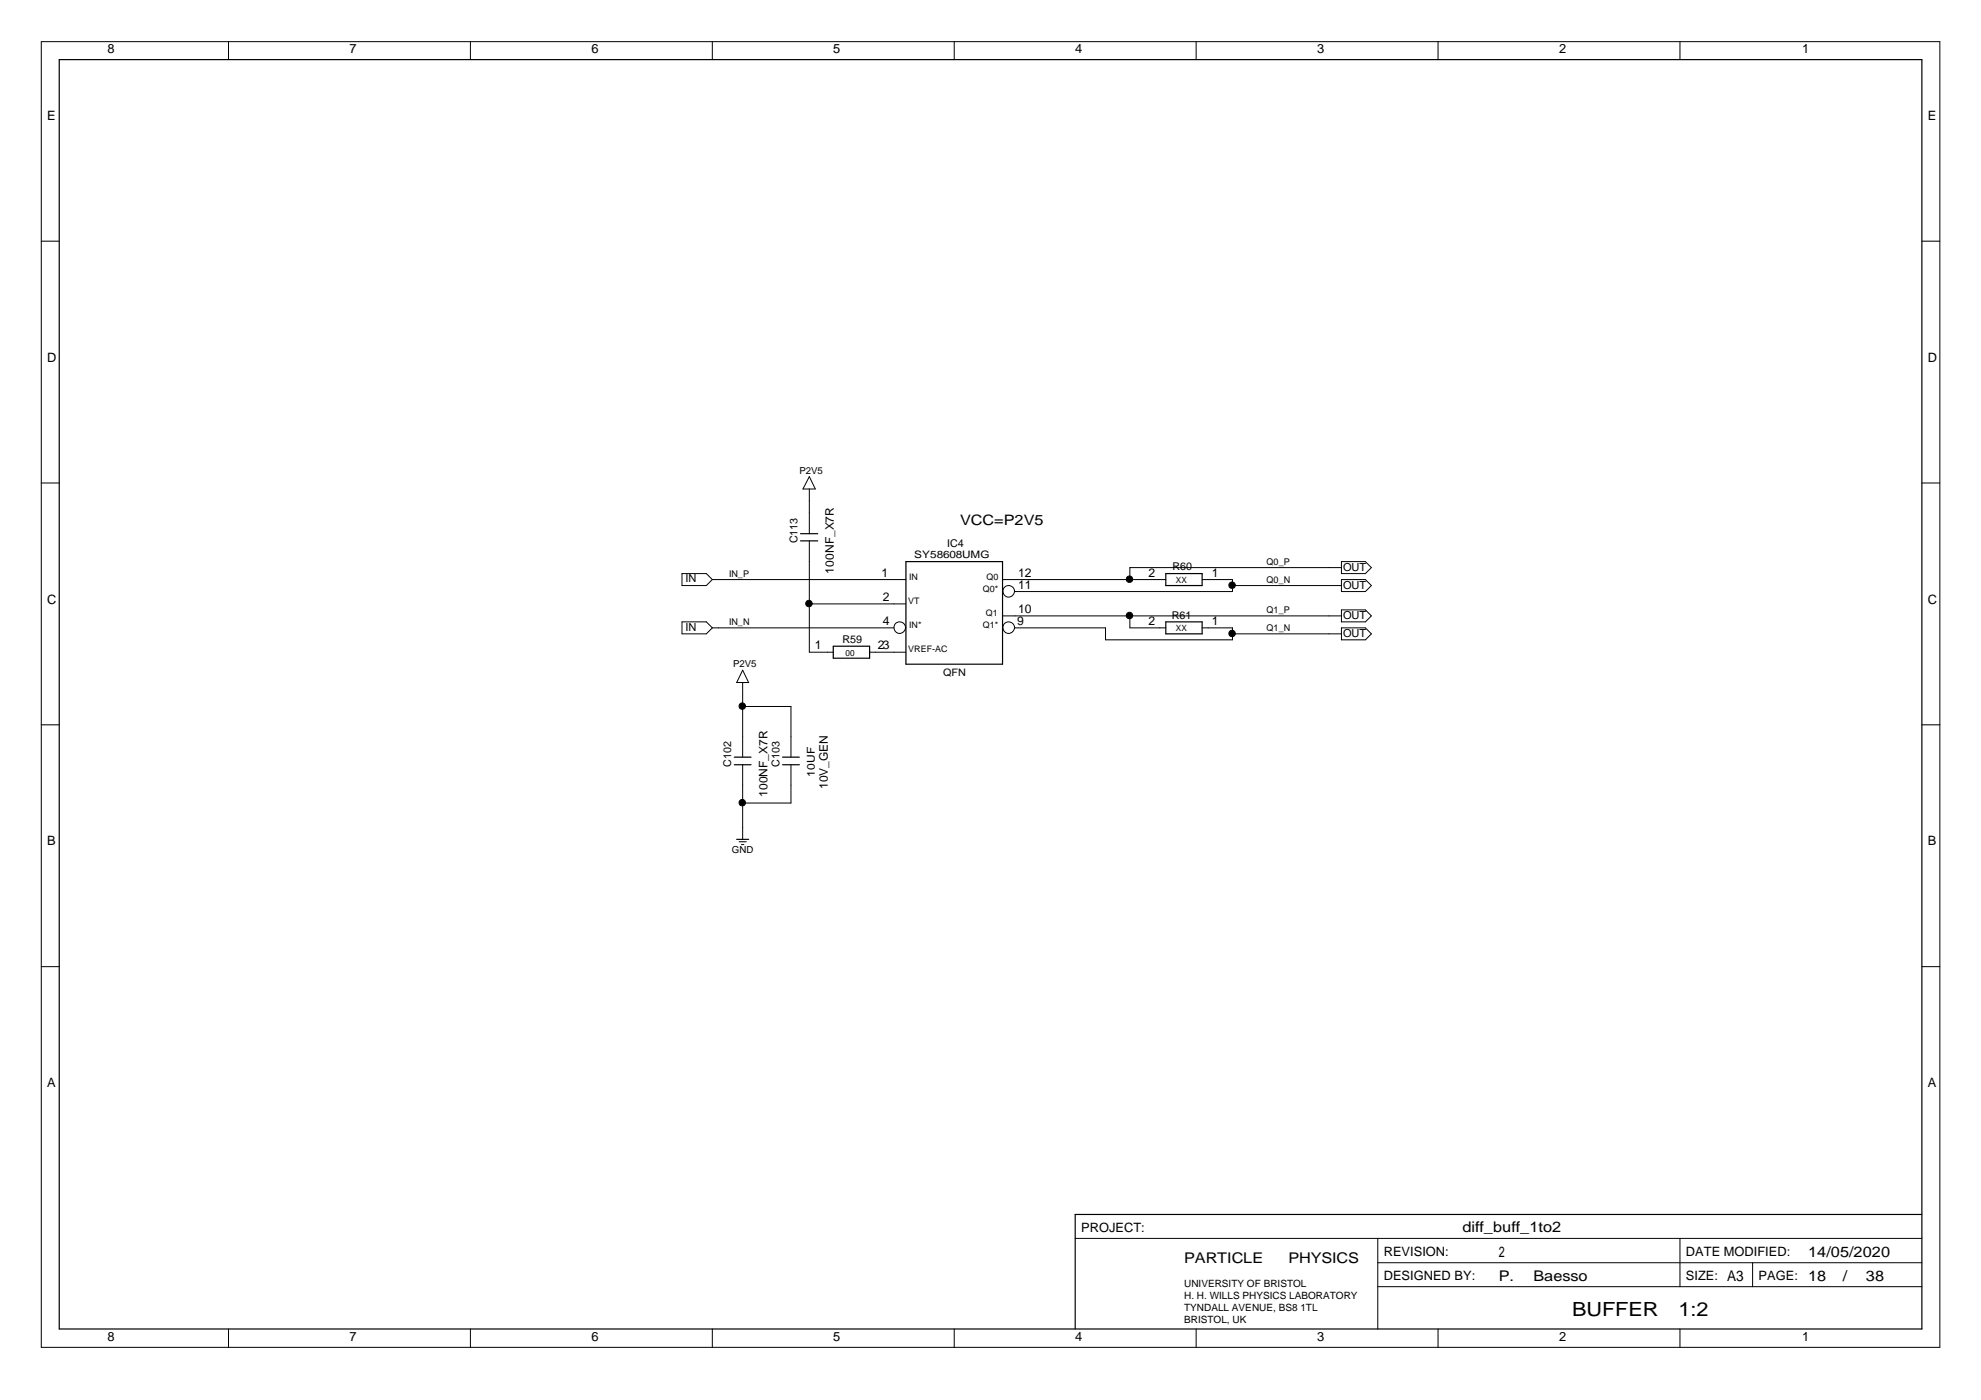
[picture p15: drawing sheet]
<svg xmlns="http://www.w3.org/2000/svg" width="420mm" height="297mm" viewBox="0 0 420 297" stroke-linecap="round" stroke-linejoin="round" font-family="sans-serif">
<defs><g id="words">
<g font-size="4.1">
<text x="333.5" y="279.2">BUFFER</text>
<text x="356" y="279.2">1:2</text>
</g>
<g font-size="3.1">
<text x="203.7" y="111.5">VCC=P2V5</text>
<text x="310.2" y="261.5">diff_buff_1to2</text>
<text x="251.2" y="267.9">PARTICLE</text>
<text x="273.3" y="267.9">PHYSICS</text>
<text x="317.9" y="266.6">2</text>
<text x="383.5" y="266.6">14/05/2020</text>
<text x="317.9" y="271.7">P.</text>
<text x="325.2" y="271.7">Baesso</text>
<text x="366.3" y="271.7">A3</text>
<text x="383.5" y="271.7">18</text>
<text x="390.9" y="271.7">/</text>
<text x="395.8" y="271.7">38</text>
</g>
<g font-size="2.7">
<text x="22.8" y="11.3">8</text>
<text x="74.1" y="11.3">7</text>
<text x="125.4" y="11.3">6</text>
<text x="176.7" y="11.3">5</text>
<text x="228" y="11.3">4</text>
<text x="279.3" y="11.3">3</text>
<text x="330.7" y="11.3">2</text>
<text x="382.2" y="11.3">1</text>
<text x="10" y="25.4">E</text>
<text x="408.9" y="25.4">E</text>
<text x="10" y="76.7">D</text>
<text x="408.9" y="76.7">D</text>
<text x="10" y="128">C</text>
<text x="408.9" y="128">C</text>
<text x="10" y="179.4">B</text>
<text x="408.9" y="179.4">B</text>
<text x="10" y="230.6">A</text>
<text x="408.9" y="230.6">A</text>
<text x="229.3" y="261.4">PROJECT:</text>
<text x="293.5" y="266.6">REVISION:</text>
<text x="357.6" y="266.6">DATE MODIFIED:</text>
<text x="293.5" y="271.6">DESIGNED BY:</text>
<text x="357.6" y="271.6">SIZE:</text>
<text x="373" y="271.6">PAGE:</text>
<text x="22.8" y="284.5">8</text>
<text x="74.1" y="284.5">7</text>
<text x="125.4" y="284.5">6</text>
<text x="176.7" y="284.5">5</text>
<text x="228" y="284.5">4</text>
<text x="279.3" y="284.5">3</text>
<text x="330.7" y="284.5">2</text>
<text x="382.2" y="284.5">1</text>
</g>
<g font-size="2.6">
<text x="187" y="122.4">1</text>
<text x="215.9" y="122.4">12</text>
<text x="215.9" y="124.9">11</text>
<text x="243.6" y="122.4">2</text>
<text x="257" y="122.4">1</text>
<text x="187.2" y="127.5">2</text>
<text x="215.9" y="130.1">10</text>
<text x="172.8" y="137.8">1</text>
<text x="186.2" y="137.8">23</text>
<text x="187.2" y="132.6">4</text>
<text x="215.8" y="132.6">9</text>
<text x="243.6" y="132.6">2</text>
<text x="257" y="132.6">1</text>
</g>
<g font-size="2.5">
<text x="176.8" y="121.7" transform="rotate(-90 176.8 121.7)">100NF_X7R</text>
<text x="175.5" y="167.4" transform="rotate(-90 175.5 167.4)">10V_GEN</text>
<text x="162.8" y="169.1" transform="rotate(-90 162.8 169.1)">100NF_X7R</text>
</g>
<g font-size="2.3">
<text x="169.1" y="115.3" transform="rotate(-90 169.1 115.3)">C113</text>
<text x="200.9" y="116">IC4</text>
<text x="145.4" y="123.6">IN</text>
<text x="248.7" y="121">R60</text>
<text x="284.9" y="125">OUT</text>
<text x="284.9" y="121.1">OUT</text>
<text x="248.5" y="131.3">R61</text>
<text x="284.9" y="131.4">OUT</text>
<text x="145.4" y="133.9">IN</text>
<text x="178.7" y="136.3">R59</text>
<text x="284.9" y="135.2">OUT</text>
<text x="155.1" y="162.8" transform="rotate(-90 155.1 162.8)">C102</text>
<text x="165.3" y="162.8" transform="rotate(-90 165.3 162.8)">C103</text>
<text x="172.8" y="164.8" transform="rotate(-90 172.8 164.8)">10UF</text>
</g>
<g font-size="2.2">
<text x="193.9" y="118.5">SY58608UMG</text>
<text x="200" y="143.4">QFN</text>
</g>
<g font-size="2.1">
<text x="251.2" y="273">UNIVERSITY OF BRISTOL</text>
<text x="251.2" y="275.6">H. H. WILLS PHYSICS LABORATORY</text>
<text x="251.2" y="278.2">TYNDALL AVENUE, BS8 1TL</text>
<text x="251.2" y="280.7">BRISTOL, UK</text>
</g>
<g font-size="2">
<text x="169.5" y="100.5">P2V5</text>
<text x="268.6" y="119.9">Q0_P</text>
<text x="154.6" y="122.5">IN_P</text>
<text x="268.6" y="123.7">Q0_N</text>
<text x="268.6" y="130.2">Q1_P</text>
<text x="154.6" y="132.7">IN_N</text>
<text x="268.6" y="134">Q1_N</text>
<text x="155.5" y="141.6">P2V5</text>
<text x="155.2" y="180.9">GND</text>
</g>
<g font-size="1.9">
<text x="192.8" y="123">IN</text>
<text x="208.5" y="125.5">Q0*</text>
<text x="209.2" y="123">Q0</text>
<text x="192.7" y="128.1">VT</text>
<text x="209.1" y="130.7">Q1</text>
<text x="192.8" y="133.2">IN*</text>
<text x="208.5" y="133.2">Q1*</text>
<text x="192.7" y="138.4">VREF-AC</text>
</g>
<g font-size="1.8">
<text x="249.4" y="123.7">XX</text>
<text x="249.4" y="134">XX</text>
<text x="179.4" y="139.1">00</text>
</g>
</g></defs>
<g fill="none" stroke="#000" stroke-width=".25">
<path d="M12.6 12.6h395v269.4h-395zM169.8 114.8h3.6M169.8 113.2h3.6M192.1 119.2h20.5v21.7h-20.5zM176.7 137.1h7.7v2.5h-7.7zM247.3 131.9h7.7v2.6h-7.7zM247.3 121.7h7.7v2.5h-7.7zM155.7 162.3h3.6M155.7 160.6h3.6M156.2 178.1h2.6M166 162.3h3.5M166 160.6h3.5"/>
<path d="M407.6 257.7h-179.6v24.3"/>
</g>
<g fill="none" stroke="#000" stroke-width=".21">
<path d="M8.8 8.8h402.6v277.1h-402.6zM48.5 8.8v3.8M99.8 8.8v3.8M151.1 8.8v3.8M202.4 8.8v3.8M253.7 8.8v3.8M305 8.8v3.8M356.3 8.8v3.8M8.8 51.2h3.8M407.6 51.2h3.8M8.8 102.5h3.8M171.7 114.8v23.6h5"/>
<path d="M171.7 101.1l1.2 2.7h-2.6zM171.7 103.8v9.4M284.5 119.2h5.1l1.3 1.2-1.3 1.3h-5.1zM407.6 102.5h3.8M144.6 131.9h5.2l1.3 1.3-1.3 1.3h-5.2zM144.6 121.7h5.2l1.3 1.3-1.3 1.2h-5.2zM151.1 123h41M151.1 133.2h38.5M171.7 128.1h20.4M184.4 138.4h7.7M192.1 133.1a1.23 1.23 0 0 1-1.8 1.2 1.23 1.23 0 0 1-.3-2.1 1.23 1.23 0 0 1 2 .5l.1 .5M212.6 123h34.7"/>
<path d="M212.6 130.7h71.9M215.2 133.1a1.23 1.23 0 0 1-1.7 1.2 1.23 1.23 0 0 1-.4-2.1 1.23 1.23 0 0 1 2 .5l.2 .5h19.2v2.6h26.9v-2.6h-6.4M239.6 130.7v2.5h7.7M255 123h6.4v2.5h-46.1a1.26 1.26 0 0 0-1.2-1.3 1.26 1.26 0 0 0-1.4 1.1 1.26 1.26 0 0 0 1.2 1.4 1.3 1.3 0 0 0 1.3-1.3M261.4 134.5h23.1M261.4 124.2h23.1M284.5 123h5.1l1.3 1.2-1.3 1.3h-5.1zM284.5 133.2h5.1l1.3 1.3-1.3 1.3h-5.1zM284.5 129.4h5.1l1.3 1.3-1.3 1.2h-5.1zM284.5 120.4h-44.9v2.6M8.8 153.8h3.8M157.5 144.8v15.8"/>
<path d="M157.5 149.9h10.3v10.7M157.5 142.2l1.3 2.6h-2.6zM407.6 153.8h3.8M156.8 178.6h1.5M157.3 179.2h.5M157.5 162.3v15.8M167.8 162.3v8.1h-10.3M8.8 205.1h3.8M407.6 205.1h3.8M228 262.8h179.6M292.2 267.9h115.4M292.2 262.8v19.2"/>
<path d="M292.2 273h115.4M356.3 262.8v10.2M371.7 267.9v5.1M48.5 282v3.9M99.8 282v3.9M151.1 282v3.9M202.4 282v3.9M253.7 282v3.9M305 282v3.9M356.3 282v3.9"/>
<circle cx="171.6" cy="128.1" r=".69"/>
<circle cx="239.5" cy="122.9" r=".69"/>
<circle cx="239.5" cy="130.6" r=".69"/>
<circle cx="261.3" cy="124.2" r=".69"/>
<circle cx="261.3" cy="134.4" r=".69"/>
<circle cx="157.4" cy="149.8" r=".69"/>
<circle cx="157.4" cy="170.3" r=".69"/>
</g>
<g fill="#000">
<circle cx="171.6" cy="128.1" r=".69"/>
<circle cx="239.5" cy="122.9" r=".69"/>
<circle cx="239.5" cy="130.6" r=".69"/>
<circle cx="261.3" cy="124.2" r=".69"/>
<circle cx="261.3" cy="134.4" r=".69"/>
<circle cx="157.4" cy="149.8" r=".69"/>
<circle cx="157.4" cy="170.3" r=".69"/>
</g>
<use href="#words"/>
</svg>
